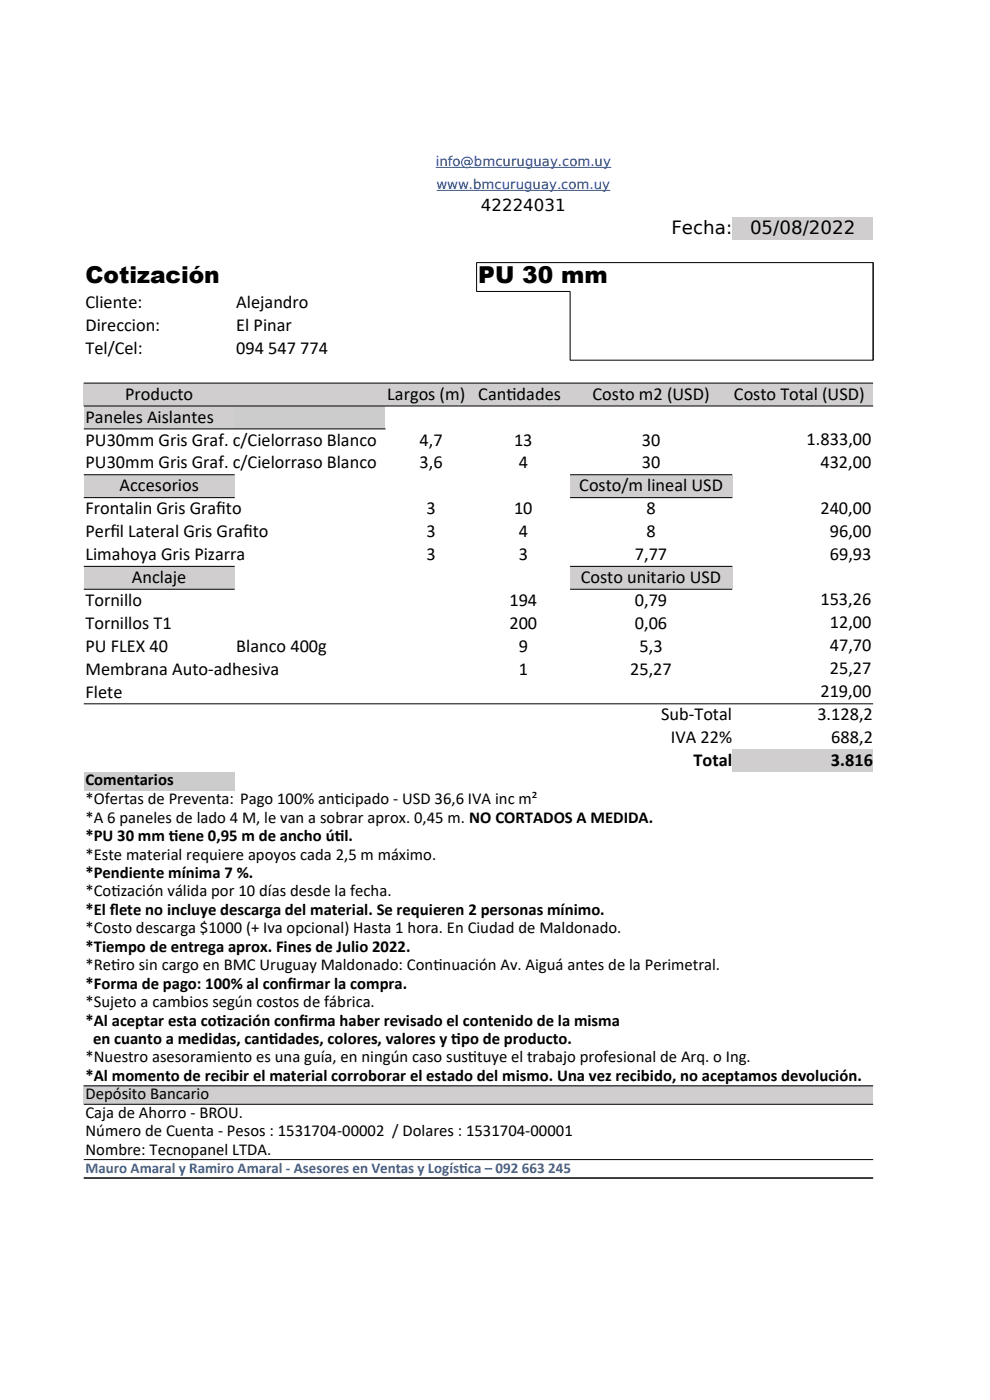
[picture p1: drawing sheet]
<svg xmlns="http://www.w3.org/2000/svg" width="210mm" height="297mm" viewBox="0 0 210 297" stroke-linecap="round" stroke-linejoin="round" font-family="sans-serif">
<defs><g id="words">
<g font-size="4.9">
<text x="18.1" y="60">Cotización</text>
<text x="101.5" y="60">PU 30 mm</text>
</g>
<g font-size="3.9">
<text x="142.4" y="49.6">Fecha:</text>
<text x="159.1" y="49.6">05/08/2022</text>
<text x="18.1" y="65.4">Cliente:</text>
<text x="50.1" y="65.4">Alejandro</text>
<text x="18.1" y="70.2">Direccion:</text>
<text x="50.1" y="70.2">El Pinar</text>
<text x="18.1" y="75.1">Tel/Cel:</text>
<text x="50.1" y="75.1">094 547 774</text>
<text x="18.1" y="89.7">Paneles Aislantes</text>
<text x="26.5" y="84.8">Producto</text>
<text x="82.2" y="84.8">Largos (m)</text>
<text x="101.5" y="84.8">Cant</text>
<text x="107.4" y="84.8">idades</text>
<text x="125.7" y="84.8">Costo m2 (USD)</text>
<text x="155.7" y="84.8">Costo Total (USD)</text>
<text x="18.1" y="94.5">PU30mm Gris Graf. c/Cielorraso Blanco</text>
<text x="89" y="94.5">4,7</text>
<text x="109" y="94.5">13</text>
<text x="136.2" y="94.5">30</text>
<text x="171.1" y="94.4">1.833,00</text>
<text x="18.1" y="99.4">PU30mm Gris Graf. c/Cielorraso Blanco</text>
<text x="89" y="99.4">3,6</text>
<text x="110" y="99.4">4</text>
<text x="136.2" y="99.4">30</text>
<text x="174" y="99.3">432,00</text>
<text x="25.4" y="104.3">Accesorios</text>
<text x="122.9" y="104.3">Costo/m lineal USD</text>
<text x="18.1" y="109.1">Frontalin Gris Graf</text>
<text x="18.1" y="114">Perf</text>
<text x="23.4" y="114">il Lateral Gris Graf</text>
<text x="45.9" y="109.1">ito</text>
<text x="51.6" y="114">ito</text>
<text x="90.5" y="109.1">3</text>
<text x="90.5" y="114">3</text>
<text x="109" y="109.1">10</text>
<text x="110" y="114">4</text>
<text x="137.2" y="109.1">8</text>
<text x="137.2" y="114">8</text>
<text x="174" y="109.1">240,00</text>
<text x="176" y="114">96,00</text>
<text x="18.1" y="118.7">Limahoya Gris Pizarra</text>
<text x="90.5" y="118.8">3</text>
<text x="110" y="118.8">3</text>
<text x="134.7" y="118.8">7,77</text>
<text x="176" y="118.8">69,93</text>
<text x="28" y="123.7">Anclaje</text>
<text x="123.2" y="123.7">Costo unitario USD</text>
<text x="18.1" y="128.6">Tornillo</text>
<text x="108.1" y="128.6">194</text>
<text x="134.7" y="128.6">0,79</text>
<text x="174" y="128.4">153,26</text>
<text x="18.1" y="133.4">Tornillos T1</text>
<text x="108.1" y="133.4">200</text>
<text x="134.7" y="133.4">0,06</text>
<text x="176" y="133.3">12,00</text>
<text x="18.1" y="138.3">PU FLEX 40</text>
<text x="18.1" y="143.1">Membrana Auto-adhesiva</text>
<text x="50.1" y="138.3">Blanco 400g</text>
<text x="110" y="138.3">9</text>
<text x="110" y="143.1">1</text>
<text x="133.7" y="143.1">25,27</text>
<text x="135.7" y="138.3">5,3</text>
<text x="176" y="138.2">47,70</text>
<text x="176" y="143">25,27</text>
<text x="18.1" y="148">Flete</text>
<text x="174" y="147.9">219,00</text>
<text x="140.2" y="152.7">Sub-Total</text>
<text x="173.4" y="152.8">3.128,2</text>
<text x="142.3" y="157.6">IVA 22%</text>
<text x="176.4" y="157.7">688,2</text>
<text x="147.1" y="162.5">Total</text>
<text x="176.3" y="162.6">3.816</text>
</g>
<g font-size="3.5">
<text x="102" y="44.8">42224031</text>
<text x="18.1" y="166.6">Comentarios</text>
<text x="18.1" y="170.6">*Ofertas de Preventa: Pago 100% ant</text>
<text x="71.1" y="170.6">icipado - USD 36,6 IVA inc m²</text>
<text x="18.1" y="178.5">*PU 30 mm t</text>
<text x="18.1" y="174.6">*A 6 paneles de lado 4 M, le van a sobrar aprox. 0,45 m. NO CORTADOS A MEDIDA.</text>
<text x="35.8" y="178.5">iene 0,95 m de ancho út</text>
<text x="71" y="178.5">il.</text>
<text x="18.1" y="182.4">*Este material requiere apoyos cada 2,5 m máximo.</text>
<text x="18.1" y="186.3">*Pendiente mínima 7 %.</text>
<text x="18.1" y="190.2">*Cot</text>
<text x="23.6" y="190.2">ización válida por 10 días desde la fecha.</text>
<text x="18.1" y="194.1">*El f</text>
<text x="23.3" y="194.1">lete no incluye descarga del material. Se requieren 2 personas mínimo.</text>
<text x="18.1" y="198">*Costo descarga $1000 (+ Iva opcional) Hasta 1 hora. En Ciudad de Maldonado.</text>
<text x="18.1" y="201.9">*Tiempo de entrega aprox. Fines de Julio 2022.</text>
<text x="18.1" y="205.9">*Ret</text>
<text x="18.1" y="209.8">*Forma de pago: 100% al conf</text>
<text x="23.6" y="205.9">iro sin cargo en BMC Uruguay Maldonado: Cont</text>
<text x="61" y="209.8">irmar la compra.</text>
<text x="91.9" y="205.9">inuación Av. Aiguá antes de la Perimetral.</text>
<text x="18.1" y="213.7">*Sujeto a cambios según costos de fábrica.</text>
<text x="18.1" y="217.6">*Al aceptar esta cot</text>
<text x="19.7" y="221.5">en cuanto a medidas, cant</text>
<text x="46" y="217.6">ización conf</text>
<text x="57" y="221.5">idades, colores, valores y t</text>
<text x="63.4" y="217.6">irma haber revisado el contenido de la misma</text>
<text x="95.7" y="221.5">ipo de producto.</text>
<text x="18.1" y="225.4">*Nuestro asesoramiento es una guía, en ningún caso sust</text>
<text x="99.3" y="225.4">ituye el trabajo profesional de Arq. o Ing.</text>
<text x="18.1" y="229.3">*Al momento de recibir el material corroborar el estado del mismo. Una vez recibido, no aceptamos devolución.</text>
<text x="18.1" y="233.2">Depósito Bancario</text>
<text x="18.1" y="237.1">Caja de Ahorro - BROU.</text>
<text x="18.1" y="241">Número de Cuenta - Pesos : 1531704-00002 / Dolares : 1531704-00001</text>
<text x="18.1" y="244.9">Nombre: Tecnopanel LTDA.</text>
</g>
<g font-size="3.2" fill="#3465a4">
<text x="18.1" y="248.7">Mauro Amaral y Ramiro Amaral - Asesores en Ventas y Logíst</text>
<text x="97.4" y="248.7">ica – 092 663 245</text>
</g>
<g font-size="2.8" fill="#00f">
<text x="92.4" y="35.2">info@bmcuruguay.com.uy</text>
<text x="92.6" y="40.1">www.bmcuruguay.com.uy</text>
</g>
</g></defs>
<g fill="#d0cece">
<path d="M155.3 46h29.9v4.8h-29.9z" fill-rule="evenodd"/>
<path d="M17.8 81.2h167.4v4.9h-167.4z" fill-rule="evenodd"/>
<path d="M17.8 86.1h32v4.9h-32z" fill-rule="evenodd"/>
</g>
<path d="M49.8 86.1h32v4.9h-32z" fill-rule="evenodd" fill="#ccc"/>
<g fill="#d0cece">
<path d="M17.8 100.7h32v4.9h-32z" fill-rule="evenodd"/>
<path d="M120.9 100.7h34.4v4.9h-34.4z" fill-rule="evenodd"/>
<path d="M17.8 120.1h32v4.9h-32z" fill-rule="evenodd"/>
<path d="M120.9 120.1h34.4v4.9h-34.4z" fill-rule="evenodd"/>
<path d="M155.3 159h29.9v4.9h-29.9z" fill-rule="evenodd"/>
</g>
<path d="M17.8 163.9h32v3.9h-32z" fill-rule="evenodd" fill="#ccc"/>
<path d="M17.8 230.3h167.4v4h-167.4z" fill-rule="evenodd" fill="#d0cece"/>
<g fill="none" stroke="#000" stroke-width=".21">
<path d="M120.9 61.8v14.6h64.3v-20.7h-84.1v6.2l19.9-.1M17.8 81.3h167.4M17.8 86.1h167.4M17.8 91h64M17.8 100.7h32M17.8 105.6h32M120.9 100.7h34.4M120.9 105.6h34.4M17.8 120.2h32M17.8 125h32M120.9 120.2h34.4M120.9 125h34.4"/>
<path d="M17.8 149.3h167.4M17.8 230.4h167.4M17.8 234.3h167.4M17.8 246h167.4M17.8 249.9h167.4"/>
</g>
<path d="M92.4 35.5h37.3M92.6 40.4h36.9" fill="none" stroke="#00f" stroke-width=".21"/>
<use href="#words"/>
</svg>
